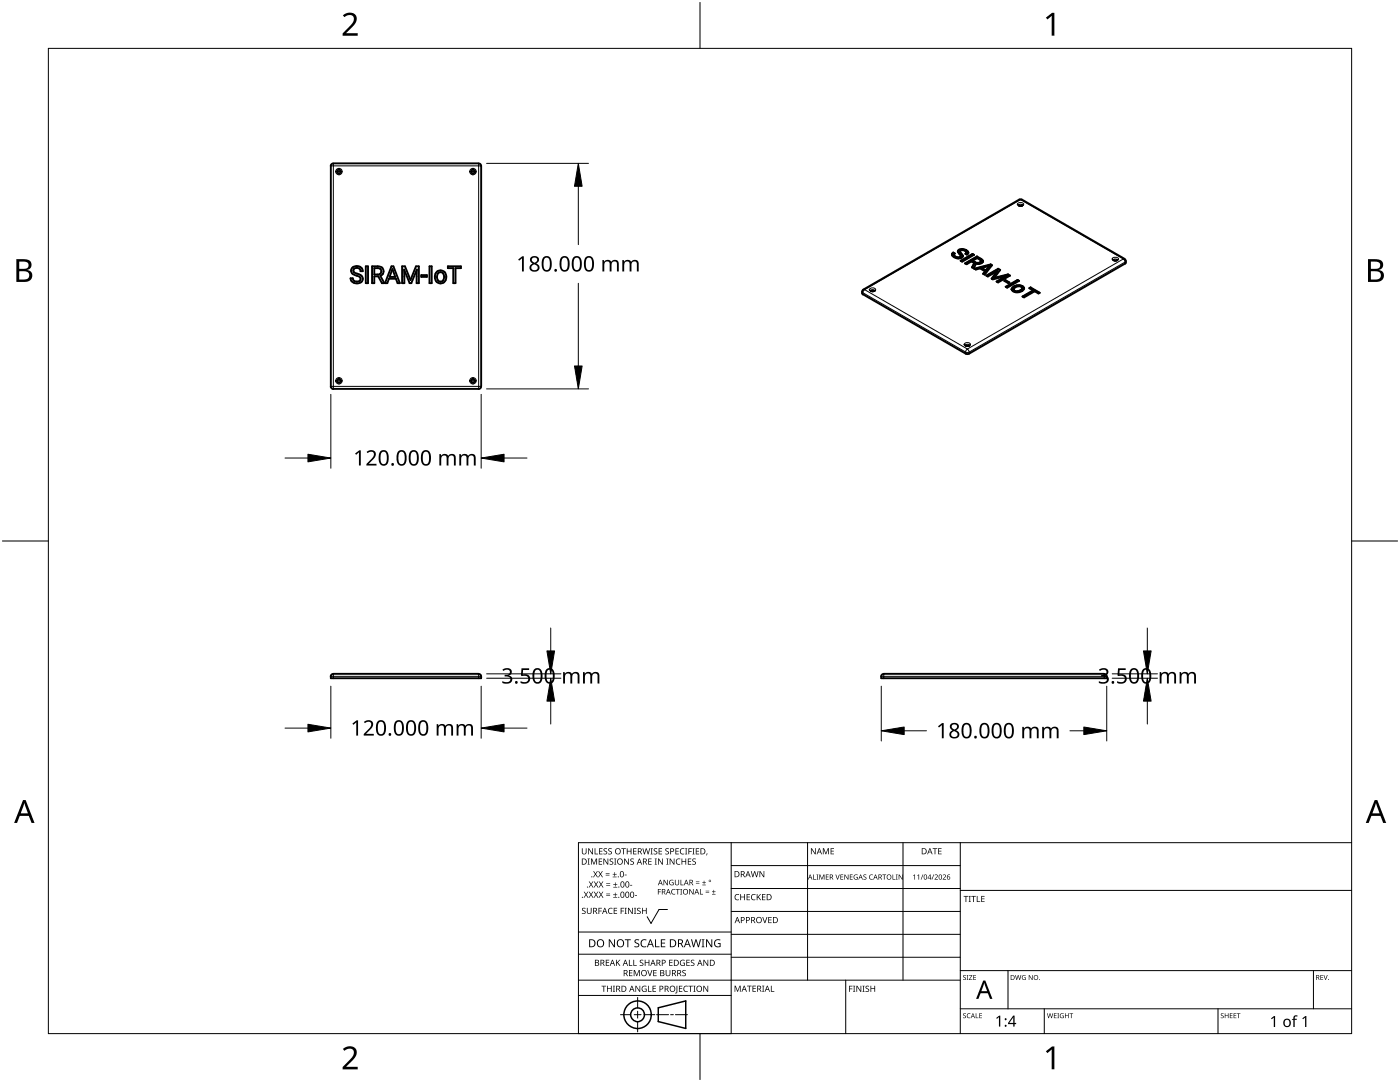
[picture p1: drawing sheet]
<svg xmlns="http://www.w3.org/2000/svg" width="279mm" height="216mm" viewBox="0 0 279 216" stroke-linecap="round" stroke-linejoin="round" font-family="sans-serif">
<g fill="none" stroke="#000" stroke-width=".38">
<path d="M66 33.1v44M66.5 32.6l-.2 .1-.3 .4M95.5 32.6l.3 .1 .2 .4M95.5 32.6h-29M96 33.1v44M70.4 53.4a1.21 1.21 0 0 1 2 .7h-.4a.7 .7 0 0 0-.8-.6 .7 .7 0 0 0-.6 .7l.4 .3a1.25 1.25 0 0 1 1.4 1.4 1.3 1.3 0 0 1-1.4 .7 1.3 1.3 0 0 1-1-1.1h.4a.81 .81 0 0 0 .7 .7 .81 .81 0 0 0 .9-.5l-.2-.4a2.78 2.78 0 0 1-1.7-1.1v-.4zM73 53.1h.4v3.4h-.4zM74.3 53.1a2.17 2.17 0 0 1 2.1 .5 .98 .98 0 0 1-.5 1.4l.8 1.5h-.5l-.7-1.4h-.8v1.4h-.4zM74.7 53.5h.7a.64 .64 0 0 1 .7 .6 .64 .64 0 0 1-.7 .7h-.7zM76.7 56.5h.1M78.1 53.1h.4l1.3 3.4h-.5l-.3-.9h-1.4l-.3 .9h-.5zM78.3 53.7l.6 1.6h-1.2z"/>
<path d="M81.7 56.5h.4l1.1-2.7v2.7h.4v-3.4h-.6l-1.1 2.8-1.1-2.8h-.6v3.4h.5l-.1-2.7 1.1 2.7M84.1 54.9h1.1v.3h-1.1zM85.7 53.1h.5v3.4h-.5zM87.2 54.2a1.27 1.27 0 0 1 1.8 .5 1.27 1.27 0 0 1-.7 1.8 1.3 1.3 0 0 1-1.4-.7 1.3 1.3 0 0 1 .3-1.6zM87.4 54.6a.77 .77 0 0 1 1-.1 .77 .77 0 0 1 .2 1 .71 .71 0 0 1-.8 .7 .71 .71 0 0 1-.6-.9zM89.4 53.1h2.6v.4h-1.1v3h-.4v-3h-1.1zM172 58.5l.2 .3M172.1 58.2v.3M172.2 58.7l20.5 11.9M172.3 57.8l-.3 .5M173.8 58h.1M173.8 58l.7 .1"/>
<path d="M174.5 58v.1M174.5 58h.1M190 50.8a1.32 1.32 0 0 0 2.1 .4M190.2 50.5l-.2 .3M190.2 50.4l.3 .2M190.2 50.4l-.2 .4M190.2 50.5l.3 .1M190.2 50.4v.1M190.4 50.8a.74 .74 0 0 0 .6 .6 .74 .74 0 0 0 .7-.3M190.4 50.8a.82 .82 0 0 0 1.3 .3M190.5 50.6l-.1 .2M191.2 50.2a1.33 1.33 0 0 1 2 .3"/>
<path d="M191.6 50.2l.5 1M191.6 50.2a.77 .77 0 0 1 1.3 .2M191.6 50.2h.1M191.7 52l2.4-1.3 .3 .1-2.4 1.4zM192.9 50.4l-.2 .2 .3 .2 .2-.3M192.9 50.4l-.2 .3M193.2 50.5a1.21 1.21 0 0 0-2-.3l.5 .9M194.1 50.7v.1M194.1 50.8l-2.3 1.3M194.1 50.8l.2 .1M194.1 52l.5 .4a.74 .74 0 0 0 1.2-.3M194.1 52l.9-.5 .8 .6"/>
<path d="M194.1 52l.5 .3a.81 .81 0 0 0 1.2-.2M194.3 53.5h.1M194.4 52.5l-.4 .9 .3 .1M194.4 52.5l-.4 .9M195 51.3a1.81 1.81 0 0 1 1.2 .9M195 51.2a1.81 1.81 0 0 1 1.2 .9v.1M195 51.2v.1M195 51.2l-2.4 1.3 .3 .2 1-.5 .5 .3M195 51.3l-2.3 1.3M195.8 52.1h.1M195.9 53.5l.8 .5M195.9 53.5l.8 .4"/>
<path d="M196.2 52.2a1.09 1.09 0 0 1-1.4 .4l-.5 .9M196.6 54.1l-.4 .6M196.7 53.9v.1M197.5 53.1l-.8 .9M197.5 53.1l-.8 .8M197.5 53.1l-1.6 .4M197.7 52.9l.2 .1M197.7 52.8l.3 .1-1.5 1.9-.3-.2 .4-.5M197.7 52.8l-3.3 .8 .3 .2 .9-.2 1 .5M197.7 52.9l-3.2 .8M197.7 52.8v.1M199 54.1l-1.1 1.5 .2 .1 2.7-.6"/>
<path d="M199 54.1l-1.1 1.5M199.2 53.7l.4 .2M199.2 53.6l-2.4 1.4 .3 .2 1.9-1.1M199.2 53.6l.4 .3-1.1 1.5M199.2 53.6v.1M199.2 53.7l-2.3 1.3M199.8 55.7l-.8 .5M199.8 55.6v.1M200.4 56l.3-.1 .8 .5-.3 .1zM200.7 56l.7 .4M200.7 56l-.2 .1M200.7 55.9v.1"/>
<path d="M200.7 57.2l2.4-1.3 .3 .1-2.4 1.4zM200.8 55.1l-1 .6M200.8 55.1l-1 .5M201.2 54.8l.4 .2-2.4 1.4-.3-.2 .9-.6M201.2 54.8l.3 .2M201.2 54.9l-2.7 .6v-.1M201.2 54.8l-2.7 .6M201.9 57.7a1.46 1.46 0 0 1 2.5-.2 1.5 1.5 0 0 1-2.5 .3M201.9 57.7h.1M201.9 57.7v.1M202.3 57.7v.1M203.1 56l.2 .1"/>
<path d="M203.1 55.9v.1M203.1 56l-2.3 1.3M203.3 41h.1M203.3 41h.7M204 57.5a1.06 1.06 0 0 1-1.7 .2M204 57.5a1.04 1.04 0 0 0-1.7 .2M204 57.5a1.01 1.01 0 0 1-1.7 .4M204 41h.1M204.1 41h-.1M204.1 41h.1M204.4 57.6a1.52 1.52 0 0 0-2.5 .2M205.7 57.5l1.7 1"/>
<path d="M205.7 57.4l1.8 1-.3 .2-.7-.5-2.1 1.2-.3-.1 2.1-1.3M205.7 57.4l-.3 .1 .8 .4M205.7 57.4v.1M205.7 57.5l-.2 .1M206.2 57.9l-2.1 1.3M222.2 51.9h.1M222.2 51.9h.7M222.9 51.9h.1M223 51.9h-.1M223 51.9h.1M224.4 51.7a.61 .61 0 0 1 .1 .9M224.4 51.7l-20.5-11.9h-.3l-31.3 18"/>
<path d="M224.5 52.6l-31.1 18h-.7M66 77.1l.3 .4 .2 .1M95.5 77.6h-29M96 77.1l-.2 .4-.3 .1M192.7 68.9h.1M192.7 68.9l.3 .1h.4M193.4 68.9v.1M193.5 68.9h-.1M66.5 134.5l-.4 .2-.1 .6h30v-.3M66.5 134.5h29M95.5 134.5h.3l.2 .5M176.4 134.5l-.5 .2v.6h45l-.1-.6-.5-.2"/>
<path d="M176.4 134.5h44"/>
<circle cx="67.6" cy="34.2" r=".38"/>
<circle cx="94.4" cy="34.2" r=".39"/>
<circle cx="67.6" cy="76" r=".38"/>
<circle cx="94.4" cy="76" r=".39"/>
</g>
<g fill="none" stroke="#000" stroke-width=".2">
<path d="M66 33.1h30M66.5 32.6v45M95.5 32.6v45M203.4 39.8l.3 .1M203.7 39.8l20.5 11.9M203.7 39.8l-31.1 18 20.5 11.8 31.1-17.9M203.9 39.8l-.2 .1M172.2 58.7v-.3l20.5 11.9v.3M172.3 57.8h.3l-.4 .6-.2-.1M173.6 57.6a.77 .77 0 0 1 1.2 .2 .72 .72 0 0 1-1.3 0zM173.7 58l.4-.2 .4 .2M190 50.7v.1"/>
<path d="M190.4 50.9v.1M190.7 51.2v.1M191.2 51.3v.1M191.4 49.8v.1M191.6 51.3v.1M191.6 50.2v.1M191.8 50.6v.1M192.1 49.7v.1M192.1 50.9v.1M192.8 49.9v.1M193.2 50.2v.1M194.6 52.3v.1"/>
<path d="M195.1 52.5v.1M195.6 52.3v.1M195.8 51.6v.1M196.2 52.1v.1M201.9 57.7v.1M202.3 57.2v.1M202.4 57.1v.1M202.5 58v.1M202.9 56.9v.1M203 58.1v.1M203.1 40.6l.3-.1a.7 .7 0 0 1 .9 .3 .72 .72 0 0 1-1.3 0zM203.3 41l.4-.2 .3 .2"/>
<path d="M203.5 56.9v.1M203.7 57.9v.1M204 57.5v.1M204.1 57.1v.1M222 51.5l.3-.1a.7 .7 0 0 1 .9 .3 .72 .72 0 0 1-1.2 0zM222.2 51.9l.4-.2 .4 .2M224.2 51.7h.2M224.2 51.7l.3 .6 .2-.2M224.5 52.6v-.3l-31.1 18M66 77.1h30M192.5 68.5a.78 .78 0 0 1 1.2 .2 .72 .72 0 0 1-1.3 0zM192.7 69l.3-.3 .4 .3"/>
<path d="M192.9 69.8h.3l.2 .5h-.7zM193.4 70.3v.3M66 135h30M66.5 134.5v.8M95.5 134.5v.8M175.9 135h45M176.4 134.5v.8M220.4 134.5v.8"/>
<circle cx="67.6" cy="34.2" r=".65"/>
<circle cx="94.4" cy="34.2" r=".65"/>
<circle cx="67.6" cy="76" r=".65"/>
<circle cx="94.4" cy="76" r=".65"/>
</g>
<path d="M9.7 9.7h260v196.5h-260z" fill="none" stroke="#000" stroke-width=".2"/>
<path d="M139.7 .5v9.2M.5 108h9.2M269.7 108h9.2M139.7 206.2v9.2" fill="none" stroke="#000" stroke-width=".2"/>
<g fill="#000">
<path d="M68.4 3.1a1.64 1.64 0 0 1 2.8 .4 2.52 2.52 0 0 1-1.2 2.2l-.9 .9h2.3v.5h-3v-.4l1.2-1.2a1.95 1.95 0 0 0 .9-2.2 1.23 1.23 0 0 0-1.8 .1zM208.7 3.5l1.3-.9h.4v4.5h-.5v-4l-.9 .8zM68.4 209.3a1.64 1.64 0 0 1 2.8 .4 2.52 2.52 0 0 1-1.2 2.2l-.9 1h2.3v.5h-3v-.5l1.2-1.2a1.95 1.95 0 0 0 .9-2.1 1.23 1.23 0 0 0-1.8 .1zM208.7 209.8l1.3-1h.4v4.6h-.5v-4l-.9 .7z"/>
<path d="M3.3 51.7h1.3a1.28 1.28 0 0 1 1.7 1.3 1.04 1.04 0 0 1-.9 .9 1.23 1.23 0 0 1 1 1.5 1.23 1.23 0 0 1-1.5 .9h-1.6zM3.8 54.1v1.7h1a.86 .86 0 0 0 1-.9 .86 .86 0 0 0-1.1-.8zM3.8 52.2v1.4h.9a.78 .78 0 0 0 1-.7 .78 .78 0 0 0-1.1-.7z"/>
<path d="M273 51.7h1.3a1.28 1.28 0 0 1 1.7 1.3 1.04 1.04 0 0 1-.8 .9 1.23 1.23 0 0 1 1 1.5 1.23 1.23 0 0 1-1.6 .9h-1.6zM273.6 54.1v1.7h.9a.86 .86 0 0 0 1.1-.9 .86 .86 0 0 0-1.1-.8zM273.6 52.2v1.4h.8a.78 .78 0 0 0 1-.7 .78 .78 0 0 0-1.1-.7z"/>
<path d="M4.6 159.6h.5l1.8 4.6h-.6l-.6-1.4h-1.8l-.5 1.4h-.6zM4.8 160.2l-.7 2.1h1.5z"/>
<path d="M274.3 159.6h.6l1.7 4.6h-.6l-.5-1.4h-1.8l-.6 1.4h-.5zM274.6 160.2l-.7 2.1h1.4z"/>
</g>
<g fill="none" stroke="#000" stroke-width=".2">
<path d="M145.9 168.1v38.1h-30.5v-38.1h154.3M145.9 172.7h45.7M145.9 177.3h45.7M161.2 168.1v27.5M180.2 168.1v27.5M191.6 168.1v38.1M191.6 177.7h78.1M115.4 198.6h30.5M115.4 195.6h76.2M115.4 190.4h30.5M115.4 186h30.5M127.3 199v2.1"/>
<path d="M133.2 181.5h-1.7l-1.6 2.8-.7-1.4M145.9 181.9h45.7M145.9 186.4h45.7M145.9 191h45.7M168.8 195.6v10.6M191.6 193.7h78.1M201.2 193.7v7.6M262.1 193.7v7.6M123.8 202.5h2.1M126.6 202.5h1.3M127.3 201.8v1.4M127.3 203.8v2.1"/>
<path d="M128.6 202.5h2.1M131 202.5h2.4M133.8 202.5h.6M134.8 202.5h2.4M191.6 201.3h78.1M208.4 201.3v4.9M243.1 201.3v4.9"/>
</g>
<g fill="#000">
<path d="M116.1 169.3h.2v.8a.32 .32 0 0 0 .3 .3 .32 .32 0 0 0 .3-.3v-.8h.2v.8a.47 .47 0 0 1-.5 .4 .47 .47 0 0 1-.5-.5zM116.5 177.9h.2l.3 .5 .3-.5h.1l-.4 .6 .4 .6h-.1l-.3-.5-.4 .5h-.1l.4-.6zM117.3 171.3h.4l-.1 .1v1l.1 .1h-.4l.1-.1v-1zM117.4 169.3h.2l.6 1v-1h.1v1.2h-.1l-.7-1v1h-.1zM117.5 177.9h.2l.3 .5 .3-.5h.1l-.4 .6 .4 .6h-.1l-.4-.5-.3 .5h-.1l.4-.6zM117.5 175.9h.2l.3 .5 .3-.5h.1l-.4 .6 .5 .6h-.2l-.3-.5-.4 .5h-.1l.4-.6zM117.9 171.3h.3l.3 1 .4-1h.3v1.2h-.2v-1l-.4 1h-.1l-.4-1v1h-.2zM118.7 169.3h.1v1h.6v.2h-.7zM118.4 173.8h.1l.3 .5 .3-.5h.2l-.4 .6 .4 .7h-.1l-.4-.6-.3 .6h-.1l.4-.7zM118.5 177.9h.2l.2 .5 .3-.5h.2l-.4 .6 .4 .6h-.1l-.4-.5-.3 .5h-.1l.4-.6zM118.5 175.9h.2l.3 .5 .3-.5h.1l-.4 .6 .4 .6h-.1l-.3-.5-.4 .5h-.1l.4-.6zM119.5 171.3h.7v.1h-.6v.4h.5v.2h-.5v.4h.6v.1h-.7z"/>
<path d="M119.6 169.3h.6v.1h-.5v.4h.5v.1h-.5v.4h.5v.2h-.6zM119.4 173.8h.1l.3 .5 .3-.5h.2l-.4 .6 .4 .7h-.1l-.4-.6-.3 .6h-.2l.5-.7zM119.5 177.9h.1l.3 .5 .3-.5h.2l-.4 .6 .4 .6h-.1l-.4-.5-.3 .5h-.1l.4-.6zM119.5 175.9h.2l.3 .5 .3-.5h.1l-.4 .6 .4 .6h-.1l-.4-.5-.3 .5h-.1l.4-.6zM120.9 174.6h.8v.1h-.8zM120.9 174.2h.8v.1h-.8zM121 178.7h.8v.1h-.8zM121 178.3h.8v.1h-.8zM121 176.6h.8v.1h-.8zM121 176.3h.8v.1h-.8zM120.5 169.4l.4-.1h.3l-.1 .1a.25 .25 0 0 0-.4-.1 .25 .25 0 0 0 0 .4l.4 .3 .1 .2-.3 .3-.5-.1v-.1h.2a.27 .27 0 0 0 .4-.1 .27 .27 0 0 0-.3-.3l-.2-.2zM120.4 171.3h.2l.7 1-.1-1h.2v1.2h-.2l-.6-1v1h-.2z"/>
<path d="M121.4 169.4l.5-.1h.2v.1a.25 .25 0 0 0-.4-.1 .25 .25 0 0 0 0 .4l.4 .3v.2l-.2 .3-.5-.1v-.1h.1a.27 .27 0 0 0 .5-.1 .27 .27 0 0 0-.4-.3l-.2-.2zM122.3 174.9h.8v.2h-.8zM122.4 179h.8v.1h-.8zM122.4 177h.8v.1h-.8zM121.7 171.4l.4-.1 .3 .1-.1 .1a.25 .25 0 0 0-.4-.1 .25 .25 0 0 0 0 .4 .42 .42 0 0 1 .5 .5 .42 .42 0 0 1-.7 .2l-.1-.2 .2 .1a.27 .27 0 0 0 .5-.2 .27 .27 0 0 0-.4-.3l-.2-.2zM122.6 174h.1v.4h.4v.1h-.4v.4h-.1v-.4h-.3v-.1h.3zM122.7 178.1h.1v.4h.4v.1h-.4v.3h-.1v-.3h-.3v-.1h.3zM122.7 176.1h.2v.3h.3v.2h-.3v.3h-.2v-.3h-.3v-.2h.3zM122.6 171.3h.4l-.1 .1v1l.1 .1h-.4l.1-.1v-1zM124 169.3h.9v.1h-.4v1.1h-.1v-1.1h-.4zM124.7 174.5h.4v.2h-.4zM124.6 171.3h.1l.7 1v-1h.1v1.2h-.2l-.6-1v1h-.1z"/>
<path d="M125.7 176.6h.5v.1h-.5zM125.1 169.3h.1v.5h.7v-.5h.1v1.2h-.1v-.6h-.7v.6h-.1zM125.8 171.4l.5-.1 .2 .1v.1a.25 .25 0 0 0-.4-.1 .25 .25 0 0 0 0 .4 .42 .42 0 0 1 .4 .5 .42 .42 0 0 1-.7 .2v-.2l.1 .1a.27 .27 0 0 0 .5-.2 .27 .27 0 0 0-.4-.3l-.2-.2zM126.7 178.6h.4v.2h-.4zM126.4 169.3h.6v.1h-.5v.4h.5v.1h-.5v.4h.5v.2h-.6zM128.2 169.3h.2l.2 1 .3-1h.2l.2 1 .3-1h.1l-.3 1.2h-.1l-.3-1.1-.3 1.1h-.2zM129.4 171.3h.7v.1h-.6v.4h.5v.2h-.5v.4h.6v.1h-.7zM129.8 169.3h.5l-.2 .1v1l.2 .1h-.5l.2-.1v-1zM130.7 171.3h.4l-.1 .1v1l.1 .1h-.4l.1-.1v-1zM130.5 169.4l.4-.1h.3l-.1 .1a.25 .25 0 0 0-.4-.1 .25 .25 0 0 0 0 .4l.4 .3 .1 .2-.2 .3-.6-.1v-.1h.2a.27 .27 0 0 0 .4-.1 .27 .27 0 0 0-.3-.3l-.2-.2zM131.3 177.4h.6v.1h-.5v.4h.5v.1h-.5v.5h-.1zM131.4 169.3h.7v.1h-.5v.4h.5v.1h-.5v.4h.5v.2h-.7z"/>
<path d="M131.3 171.3h.2l.7 1v-1h.1v1.2h-.2l-.6-1v1h-.2zM132.4 175.6h.2l.6 .9v-.9h.1v1h-.2l-.6-.9v.9h-.1zM133 171.3h.4l-.1 .1v1l.1 .1h-.4l.1-.1v-1zM132.8 169.4l.4-.1h.3l-.1 .1a.25 .25 0 0 0-.3-.1 .25 .25 0 0 0 0 .4l.4 .3v.2l-.2 .3-.5-.1v-.1h.1a.27 .27 0 0 0 .5-.1 .27 .27 0 0 0-.4-.3l-.2-.2zM133.7 175.7l.5-.2 .2 .1v.1a.45 .45 0 0 0-.7 .4 .45 .45 0 0 0 .6 .4v-.3h-.2v-.1h.3v.5a.6 .6 0 0 1-.8-.1 .6 .6 0 0 1 .1-.8zM134.1 177.5l.4-.1h.3l-.1 .2a.44 .44 0 0 0-.6 .4 .44 .44 0 0 0 .6 .3 .52 .52 0 0 1-.7 0 .52 .52 0 0 1 .1-.8zM133.6 171.3h.2l.7 1v-1h.1v1.2h-.2l-.6-1v1h-.2zM134.9 177.4h.8v.1h-.4v1h-.1v-1h-.3zM135 171.5l.5-.2 .3 .1-.1 .1a.49 .49 0 0 0-.7 .4 .49 .49 0 0 0 .7 .5 .52 .52 0 0 1-.6 0 .52 .52 0 0 1-.2-.6zM134.8 169.3h.7v.1h-.6v.4h.5v.1h-.5v.4h.6v.2h-.7zM134.7 175.6h.1v.7a.28 .28 0 0 0 .3 .2 .28 .28 0 0 0 .3-.2v-.7h.1v.7a.42 .42 0 0 1-.4 .4 .42 .42 0 0 1-.4-.4zM135.8 175.6h.2v.9h.4v.1h-.6z"/>
<path d="M135.8 177.4h.3l-.1 .1v.9l.1 .1h-.3l.1-.1v-.9zM135.8 169.4l.4-.1h.4l-.1 .1h-.2a.49 .49 0 0 0-.4 .6 .49 .49 0 0 0 .7 .3 .52 .52 0 0 1-.7 .1 .52 .52 0 0 1-.2-.6zM136 171.3h.2v.5h.6v-.5h.1v1.2h-.1v-.5h-.6v.5h-.2zM136.7 169.3h.5l-.2 .1v1l.2 .1h-.5l.2-.1v-1zM137.4 169.3h.7v.1h-.6v.4h.5v.2h-.5v.5h-.1zM137.3 171.3h.7v.1h-.6v.4h.5v.2h-.5v.4h.6v.1h-.7zM137.6 177.4h.1l.6 .9v-.9h.1v1.1h-.1l-.6-.9v.9h-.1zM138.2 169.3h.4l-.1 .1v1l.1 .1h-.4l.1-.1v-1zM138.9 176.2h.7v.1h-.7zM138.9 175.9h.7v.1h-.7zM138.2 171.4l.4-.1 .3 .1-.1 .1a.25 .25 0 0 0-.4-.1 .25 .25 0 0 0 0 .4 .42 .42 0 0 1 .5 .5 .42 .42 0 0 1-.7 .2l-.1-.2 .2 .1a.27 .27 0 0 0 .5-.2 .27 .27 0 0 0-.4-.3l-.2-.2zM138.9 169.3h.6v.1h-.5v.4h.5v.1h-.5v.4h.5v.2h-.6z"/>
<path d="M139.7 177.4h.1v1h.5v.1h-.6zM140.1 176.5h.8v.1h-.8zM140.5 175.7h.1v.3h.3v.2h-.3v.3h-.1v-.3h-.4v-.2h.4zM140.8 178h.7v.2h-.7zM140.8 177.7h.7v.1h-.7zM141 170.3h.2l-.3 .4zM142.1 178.4h.7v.1h-.7zM142.4 177.6h.1v.3h.3v.1h-.3v.3h-.1v-.3h-.3v-.1h.3zM146.8 178.6l.4-.2 .3 .1v.1a.49 .49 0 0 0-.7 .4 .49 .49 0 0 0 .7 .5 .52 .52 0 0 1-.7 0 .52 .52 0 0 1-.2-.6zM147.7 178.4h.2v.5h.6v-.5h.2v1.2h-.2v-.5h-.6v.5h-.2zM149 178.4h.7v.1h-.5v.4h.4v.2h-.4v.4h.5v.1h-.7zM150 178.6l.5-.2 .3 .1-.1 .1a.49 .49 0 0 0-.7 .4 .49 .49 0 0 0 .8 .5 .52 .52 0 0 1-.7 0 .52 .52 0 0 1-.2-.6z"/>
<path d="M149.8 173.8h.2l.3 1.1 .2-1.1h.2l.3 1.1 .2-1.1h.2l-.3 1.2h-.2l-.3-1-.3 1h-.1zM151 178.4h.2v.6l.5-.6h.2l-.5 .5 .5 .7h-.2l-.4-.6-.1 .6h-.2zM151.6 173.8h.1l.7 1v-1h.1v1.2h-.1l-.7-1v1h-.1zM152.1 178.4h.7v.1h-.6v.4h.5v.2h-.5v.4h.6v.1h-.7zM162.3 174.5h.1v.9h.5v.1h-.6zM161.8 169.3h.2l.7 1v-1h.1v1.2h-.2l-.6-1v1h-.2zM162.9 174.5h.4l-.1 .1v.8l.1 .1h-.4l.2-.1v-.8zM163.5 174.5h.2l.3 .8 .3-.8h.2v1h-.1v-.9l-.4 .9-.4-.9v.9h-.1zM164.2 169.3h.2l.4 .9 .4-.9h.2v1.2h-.1v-1.1l-.4 1.1h-.1l-.4-1.1v1.1h-.2zM164.8 174.5h.6v.1h-.5v.3h.5v.1h-.5v.4h.5v.1h-.6zM165.8 169.3h.6v.1h-.5v.4h.5v.1h-.5v.4h.5v.2h-.6zM166.7 174.5h.2l.3 .9 .2-.9h.2l-.4 1h-.1z"/>
<path d="M167.7 174.5h.6v.1h-.5v.3h.5v.1h-.5v.4h.5v.1h-.6zM168.5 174.5h.2l.5 .8v-.8h.1v1h-.1l-.6-.8v.8h-.1zM169.6 174.5h.6v.1h-.5v.3h.4v.1h-.4v.4h.5v.1h-.6zM170.5 174.6l.5-.1h.2l-.1 .2a.42 .42 0 0 0-.6 .3 .42 .42 0 0 0 .6 .4v-.3h-.3v-.1h.4v.5a.56 .56 0 0 1-.7-.1 .56 .56 0 0 1 0-.8zM172.3 174.6l.4-.1h.2v.1a.24 .24 0 0 0-.4 0 .24 .24 0 0 0-.1 .3 .24 .24 0 0 0 .3 .1 .32 .32 0 0 1 .1 .5 .32 .32 0 0 1-.5-.1h.1a.26 .26 0 0 0 .3 0 .26 .26 0 0 0 .1-.3 .26 .26 0 0 0-.4-.1zM173.6 174.6l.3-.1h.3v.2a.41 .41 0 0 0-.6 .3 .41 .41 0 0 0 .6 .4 .48 .48 0 0 1-.7-.1 .48 .48 0 0 1 .1-.7zM176.1 174.5h.7v.1h-.3v.9h-.1v-.9h-.3zM178.1 174.5h.1v.9h.5v.1h-.6zM178.8 174.5h.4l-.2 .1v.8l.2 .1h-.4l.1-.1v-.8zM179.4 174.5h.1l.5 .8v-.8h.2v1h-.2l-.5-.8v.8h-.1zM182.2 174.7l.4-.2v1h-.1v-.9l-.2 .2zM183 174.7l.4-.2v1h-.1v-.9l-.2 .2z"/>
<path d="M184.1 174.5h.2l-.4 1h-.1zM186.3 174.5h.1l-.4 1h-.1zM186.1 169.3h.9v.1h-.3v1.1h-.2v-1.1h-.4zM186.5 174.6a.37 .37 0 0 1 .6 0 .37 .37 0 0 1-.2 .6l-.2 .2h.5v.1h-.7l.3-.4a.27 .27 0 0 0 .2-.3 .27 .27 0 0 0-.3-.2zM187.2 169.3h.7v.1h-.5v.4h.5v.1h-.5v.4h.5v.2h-.7zM188.2 174.6a.37 .37 0 0 1 .5 0 .37 .37 0 0 1-.2 .6l-.2 .2h.5v.1h-.7l.3-.4a.27 .27 0 0 0 .3-.3 .27 .27 0 0 0-.4-.2zM192.3 178.8h.9v.1h-.3v1.1h-.2v-1.1h-.4zM193.3 178.8h.5l-.2 .1v1l.2 .1h-.5l.2-.1v-1zM193.8 178.8h1v.1h-.4v1.1h-.2v-1.1h-.4zM194.9 178.8h.2v1.1h.5v.1h-.7zM195.8 178.8h.7v.1h-.5v.4h.5v.1h-.5v.5h.5v.1h-.7zM116.2 181.3l.4-.2 .3 .1-.1 .1a.25 .25 0 0 0-.4-.1 .25 .25 0 0 0 0 .4l.4 .2 .1 .3-.3 .3-.5-.1v-.1h.2a.27 .27 0 0 0 .4-.1 .27 .27 0 0 0-.3-.3l-.2-.2z"/>
<path d="M117.1 181.1h.2v.8a.32 .32 0 0 0 .3 .3 .32 .32 0 0 0 .3-.3v-.8h.2v.8a.47 .47 0 0 1-.5 .5 .47 .47 0 0 1-.5-.5zM119.4 181.1h.7v.2h-.5v.4h.5v.1h-.5v.6h-.2zM120 196.7h1v.1h-.4v1.1h-.2v-1.1h-.4zM120.9 191.5h.7v.1h-.5v.4h.4v.2h-.4v.4h.5v.1h-.7zM121.5 181.3l.4-.2 .4 .1-.1 .1a.49 .49 0 0 0-.7 .5 .49 .49 0 0 0 .7 .4 .52 .52 0 0 1-.6 .1 .52 .52 0 0 1-.3-.6zM121.1 196.7h.2v.5h.6v-.5h.2v1.2h-.2v-.6h-.6v.6h-.2zM121.5 187.4h.2l.9 1.3v-1.3h.1v1.6h-.2l-.8-1.3v1.3h-.2zM122.3 196.7h.4l-.1 .1v1l.1 .1h-.4l.2-.1v-1zM122.5 181.1h.7v.2h-.6v.4h.5v.1h-.5v.4h.6v.2h-.7zM122.9 191.5h.2v.6l.5-.6h.2l-.5 .5 .5 .7h-.2l-.4-.6-.1 .6h-.2zM123.9 181.1h.6v.2h-.5v.4h.5v.1h-.5v.6h-.1zM124.7 181.1h.4l-.2 .2v.9l.2 .2h-.4l.1-.2v-.9z"/>
<path d="M124.7 187.4h1.2v.2h-.5v1.4h-.2v-1.4h-.5zM125.5 191.5h.2v1.1h.5v.1h-.7zM125.5 193.6h.7v.1h-.5v.4h.5v.1h-.5v.4h.5v.2h-.7zM125.3 181.1h.2l.7 1.1-.1-1.1h.2v1.3h-.2l-.6-1v1h-.2zM126.4 191.5h.2v1.1h.5v.1h-.7zM126.5 181.1h.5l-.2 .2v.9l.2 .2h-.5l.2-.2v-.9zM126.5 193.6h.2l.4 1 .4-1h.2v1.2h-.2v-1.1l-.4 1.1h-.1l-.4-1.1v1.1h-.1zM126.7 187.6l.3-.2 .6 .1-.2 .1a.33 .33 0 0 0-.6 .2 .33 .33 0 0 0 .4 .4 .47 .47 0 0 1 .4 .6 .47 .47 0 0 1-.7 .2h-.3v-.2h.2a.35 .35 0 0 0 .6-.2 .35 .35 0 0 0-.5-.4l-.3-.2zM126.8 196.7h.2l.6 1v-1h.2v1.2h-.2l-.7-1 .1 1h-.2zM127.2 181.3l.4-.2 .3 .1-.1 .1a.25 .25 0 0 0-.4-.1 .25 .25 0 0 0 0 .4l.4 .2 .1 .3-.3 .3-.5-.1v-.1h.2a.27 .27 0 0 0 .4-.1 .27 .27 0 0 0-.3-.3l-.2-.2zM127.7 191.6l.5-.1 .2 .1v.1a.25 .25 0 0 0-.4-.1 .25 .25 0 0 0 0 .4l.4 .2v.3l-.2 .2h-.5v-.2l.1 .1a.27 .27 0 0 0 .5-.2 .27 .27 0 0 0-.4-.3l-.2-.2zM128 187.6l.6-.2 .4 .1v.2a.64 .64 0 0 0-1 .5 .64 .64 0 0 0 1 .6v.2a.83 .83 0 0 1-1.1-.3 .83 .83 0 0 1 .1-1.1z"/>
<path d="M128.2 196.8l.6-.1 .2 .1v.1a.5 .5 0 0 0-.8 .4 .5 .5 0 0 0 .7 .5v-.4h-.3v-.1h.4v.6a.66 .66 0 0 1-.8-.2 .66 .66 0 0 1 0-.9zM128.1 181.1h.2v.6h.6v-.6h.2v1.3h-.2v-.6h-.6v.6h-.2zM129.2 193.6h.1l.4 1 .3-1h.2l-.4 1.2h-.2zM129.3 196.7h.2v1.1h.5v.1h-.7zM128.7 191.5h.1v.5h.6v-.5h.2v1.2h-.2v-.5h-.6v.5h-.1zM130.7 187.4h.2v1.4h.7v.2h-.9zM130.2 196.7h.7v.1h-.5v.4h.5v.1h-.5v.5h.5v.1h-.7zM130.4 193.6h.6v.1h-.5v.4h.5v.1h-.5v.4h.5v.2h-.6zM131.9 187.4h.9v.2h-.7v.5h.6v.2h-.6v.5h.7v.2h-.9zM132.8 193.6h.2v.7a.32 .32 0 0 0 .3 .4 .32 .32 0 0 0 .3-.4v-.7h.2v.7a.47 .47 0 0 1-.5 .5 .47 .47 0 0 1-.5-.5zM133.5 191.5h.7v.1h-.5v.4h.5v.2h-.5v.4h.5v.1h-.7zM135 196.7h.2v1.3l-.1 .2h-.3l-.1-.1 .3-.2z"/>
<path d="M135.5 196.7h.7v.1h-.5v.4h.4v.1h-.4v.5h.5v.1h-.7zM135.8 191.7l.5-.2 .4 .1-.1 .1a.5 .5 0 0 0-.8 .4 .5 .5 0 0 0 .7 .5v-.4h-.2v-.1h.4v.6a.66 .66 0 0 1-.9-.1 .66 .66 0 0 1 0-.9zM136.2 193.7l.4-.2 .3 .1-.1 .1a.25 .25 0 0 0-.4-.1 .25 .25 0 0 0 0 .4 .42 .42 0 0 1 .5 .6 .42 .42 0 0 1-.7 .2l-.1-.2h.2a.27 .27 0 0 0 .5-.1 .27 .27 0 0 0-.4-.3l-.2-.2zM136.5 196.8l.5-.1 .3 .1-.1 .1a.49 .49 0 0 0-.7 .4 .49 .49 0 0 0 .8 .4 .52 .52 0 0 1-.7 .1 .52 .52 0 0 1-.2-.6zM137 191.5h.7v.1h-.6v.4h.5v.2h-.5v.4h.6v.1h-.7zM137.4 196.7h.9v.1h-.4v1.1h-.1v-1.1h-.4zM137.9 191.6l.4-.1 .3 .1-.1 .1a.25 .25 0 0 0-.4-.1 .25 .25 0 0 0 0 .4l.4 .2 .1 .3-.2 .2h-.6v-.2l.2 .1a.27 .27 0 0 0 .5-.2 .27 .27 0 0 0-.4-.3l-.2-.2zM138.4 196.7h.4l-.1 .1v1l.1 .1h-.4l.1-.1v-1zM137.9 187.4h.2l.3 1.4 .4-1.4h.2l.4 1.4 .3-1.4h.2l-.4 1.6h-.2l-.4-1.3-.4 1.3h-.2zM140 187.4h.6l-.2 .2v1.3l.2 .1h-.6l.2-.1v-1.3zM140.4 196.7h.1l.7 1v-1h.1v1.2h-.1l-.7-1v1h-.1zM140.4 191.5h.2l.6 1v-1h.1v1.2h-.1l-.7-1v1h-.1z"/>
<path d="M140.9 187.4h.2l.9 1.3v-1.3h.2v1.6h-.3l-.8-1.3v1.3h-.2zM142.7 187.6l.7-.2 .4 .1-.1 .2a.65 .65 0 0 0-1 .5 .65 .65 0 0 0 .9 .6v-.4h-.3v-.2h.5v.7a.86 .86 0 0 1-1.1-.1 .86 .86 0 0 1 0-1.2zM146.6 196.7h.2l.4 1 .4-1h.2v1.2h-.1v-1.1l-.4 1.1h-.2l-.4-1.1v1.1h-.1zM149.1 196.7h.9v.1h-.4v1.1h-.1v-1.1h-.4zM150.2 196.7h.7v.1h-.6v.4h.5v.1h-.5v.5h.6v.1h-.7zM152.1 183h.2l.3 1 .4-1h.2l-.5 1.2h-.1zM152.1 196.7h.4l-.1 .1v1l.1 .1h-.4l.1-.1v-1zM153.8 196.7h.2v1.1h.5v.1h-.7zM153.3 183h.7v.1h-.5v.4h.5v.1h-.5v.5h.5v.1h-.7zM169.5 196.7h.6v.1h-.5v.5h.5v.1h-.5v.5h-.1zM170.2 196.7h.5l-.2 .1v1l.2 .1h-.5l.2-.1v-1zM170.9 196.7h.2l.6 1v-1h.2v1.2h-.2l-.6-1v1h-.2z"/>
<path d="M172.1 196.7h.5l-.2 .1v1l.2 .1h-.5l.2-.1v-1zM172.8 196.8l.4-.1h.2v.2a.25 .25 0 0 0-.4-.1 .25 .25 0 0 0 0 .4l.4 .2 .1 .3-.3 .2h-.5v-.2l.2 .1a.27 .27 0 0 0 .4-.2 .27 .27 0 0 0-.3-.3l-.3-.2zM173.7 196.7h.2v.5h.6v-.5h.2v1.2h-.2v-.6h-.6v.6h-.2zM192.2 194.7l.4-.1h.2l-.1 .1a.24 .24 0 0 0-.3 0 .24 .24 0 0 0-.1 .3 .24 .24 0 0 0 .4 .1l.1 .1-.1 .3h-.4l-.1-.1a.24 .24 0 0 0 .3 .1 .24 .24 0 0 0 .1-.3l-.4-.3zM192.9 194.6h.4l-.1 .1v.7l.1 .1h-.4l.1-.1v-.7zM193.4 194.6h.6l-.5 .8h.6v.1h-.7l.5-.8h-.5zM194.2 194.6h.6v.1h-.4v.3h.4v.1h-.4v.3h.4v.1h-.6zM202.6 194.6h.1l.2 .8 .2-.8h.2l.2 .8 .2-.8h.1l-.2 .9h-.2l-.2-.8-.2 .8h-.2zM204.1 194.7l.3-.1h.3l-.1 .1a.4 .4 0 0 0-.6 .4 .4 .4 0 0 0 .6 .3v-.3l-.2-.1h.3v.5a.53 .53 0 0 1-.7-.1 .53 .53 0 0 1 .1-.7zM205.3 194.6h.2l.5 .8v-.8h.1v.9h-.2l-.5-.8v.8h-.1zM263.5 194.6h.6v.1h-.5v.3h.4v.1h-.4v.3h.5v.1h-.6zM264.1 194.6h.2l.2 .8 .3-.8h.2l-.4 .9h-.1z"/>
<path d="M192.2 202.3l.4-.1h.2l-.1 .1a.24 .24 0 0 0-.3 0 .24 .24 0 0 0-.1 .3 .24 .24 0 0 0 .4 .1l.1 .2-.1 .2-.4 .1-.1-.2a.24 .24 0 0 0 .3 .1 .24 .24 0 0 0 .1-.3l-.4-.2zM193.1 202.3l.6-.1-.3 .1a.4 .4 0 0 0-.3 .5 .4 .4 0 0 0 .5 .2 .46 .46 0 0 1-.6 0 .46 .46 0 0 1 .1-.7zM194.7 202.2h.1v.8h.5v.2h-.6zM195.4 202.2h.6v.1h-.4v.3h.4v.1h-.4v.4h.4v.1h-.6zM198.8 203.1l.6-.4h.2v2.1h-.2v-1.9l-.5 .4zM209 202.2h.1l.2 .8 .2-.8h.1l.3 .8 .2-.8h.1l-.3 1h-.1l-.2-.9-.3 .9h-.1zM210.3 202.2h.6v.1h-.4v.3h.3v.1h-.3v.4h.4v.1h-.6zM211 202.2h.4l-.2 .1v.8l.2 .1h-.4l.1-.1v-.8zM211.6 202.3l.7-.1-.1 .1a.4 .4 0 0 0-.6 .4 .4 .4 0 0 0 .6 .3v-.2l-.2-.2h.3v.5a.53 .53 0 0 1-.7-.1 .53 .53 0 0 1 0-.7zM212.5 202.2h.2v.4h.5v-.4h.1v1h-.1v-.5h-.5v.5h-.2zM213.4 202.2h.8v.1h-.3v.9h-.2v-.9h-.3zM243.7 202.3l.3-.1h.2v.1a.24 .24 0 0 0-.3 0 .24 .24 0 0 0-.1 .3 .24 .24 0 0 0 .3 .1l.1 .2-.1 .2-.4 .1-.1-.2a.24 .24 0 0 0 .4 .1 .24 .24 0 0 0 0-.3l-.3-.2z"/>
<path d="M244.4 202.2h.2v.4h.5v-.4h.1v1h-.1v-.5h-.5v.5h-.2zM245.4 202.2h.6v.1h-.4v.3h.4v.1h-.4v.4h.4v.1h-.6zM246.2 202.2h.5v.1h-.4v.3h.4v.1h-.4v.4h.4v.1h-.5zM246.8 202.2h.8v.1h-.3v.9h-.2v-.9h-.3zM253.7 203.2l.6-.5h.2v2.2h-.3v-1.9l-.4 .4zM258.2 202.7l.3-.1h.5l-.1 .3-.4-.1-.1 .2v.3h.4v.2h-.4v1.4h-.3v-1.4h-.3l.3-.2zM259.9 203.2l.6-.5h.2v2.2h-.2v-1.9l-.5 .4z"/>
<path d="M116.1 171.3h.4a.61 .61 0 0 1 .6 .6 .61 .61 0 0 1-.6 .6h-.4zM116.3 171.4v1h.1a.48 .48 0 0 0 .5-.5 .48 .48 0 0 0-.4-.5z"/>
<path d="M122.7 169.9a.61 .61 0 0 1 1.2 0 .61 .61 0 0 1-1.2 0zM123 169.5a.47 .47 0 0 0-.1 .7 .47 .47 0 0 0 .8 0v-.1a.45 .45 0 0 0-.1-.6 .45 .45 0 0 0-.6 0z"/>
<path d="M123.1 171.9a.61 .61 0 0 1 1.2 0 .61 .61 0 0 1-1.2 0zM123.5 171.5l-.2 .4a.45 .45 0 0 0 .7 .4 .45 .45 0 0 0 0-.8l-.2-.1z"/>
<path d="M123.9 173.9a.51 .51 0 0 1 .6 .1 .51 .51 0 0 1 0 .7 .44 .44 0 0 1-.6 .3 .44 .44 0 0 1-.2-.6zM123.9 174v.1a.48 .48 0 0 0 .3 .8 .53 .53 0 0 0 .2-.5 .53 .53 0 0 0-.4-.4z"/>
<path d="M124 178a.44 .44 0 0 1 .5 0 .44 .44 0 0 1 .1 .5 .46 .46 0 0 1-.4 .7 .46 .46 0 0 1-.4-.7zM124.1 178.1l-.1 .2a.45 .45 0 0 0 .3 .7 .53 .53 0 0 0 .2-.5 .53 .53 0 0 0-.4-.4z"/>
<path d="M124 176a.44 .44 0 0 1 .5 0 .44 .44 0 0 1 .1 .5 .46 .46 0 0 1-.4 .6 .46 .46 0 0 1-.4-.7zM124.1 176.1l-.1 .4a.31 .31 0 0 0 .2 .5 .31 .31 0 0 0 .3-.5l-.1-.4z"/>
<path d="M124.9 178a.5 .5 0 0 1 .7 .1 .5 .5 0 0 1 0 .6 .44 .44 0 0 1-.6 .4 .44 .44 0 0 1-.2-.6zM125 178.1a.48 .48 0 0 0-.1 .6 .48 .48 0 0 0 .4 .3l.1-.8-.2-.2z"/>
<path d="M124.9 176a.44 .44 0 0 1 .6 0 .44 .44 0 0 1 .1 .5 .46 .46 0 0 1-.5 .6 .46 .46 0 0 1-.3-.7zM125 176.1l-.1 .4a.31 .31 0 0 0 .3 .5 .31 .31 0 0 0 .2-.5v-.4z"/>
<path d="M125.9 178a.5 .5 0 0 1 .6 .1 .5 .5 0 0 1 0 .6 .44 .44 0 0 1-.5 .4 .44 .44 0 0 1-.2-.6zM126 178.1l-.1 .1a.48 .48 0 0 0 .4 .8 .53 .53 0 0 0 .2-.5 .53 .53 0 0 0-.5-.4z"/>
<path d="M127.3 169.3h.3a.35 .35 0 0 1 .5 .2 .35 .35 0 0 1-.3 .4l.4 .6h-.2l-.3-.5h-.3v.5h-.1zM127.4 169.4v.4h.2a.23 .23 0 0 0 .3-.2 .23 .23 0 0 0-.3-.2z"/>
<path d="M127.5 171.3h.2l.4 1.2h-.1l-.2-.4h-.4l-.2 .4h-.1zM127.6 171.5l-.2 .5h.4z"/>
<path d="M128.3 171.3h.3a.35 .35 0 0 1 .5 .2 .35 .35 0 0 1-.3 .5l.4 .5h-.2l-.3-.5h-.2v.5h-.2zM128.5 171.4v.5h.1a.23 .23 0 0 0 .3-.2 .23 .23 0 0 0-.3-.3z"/>
<path d="M131.7 175.5h.1l.5 1.1h-.2l-.1-.3h-.4l-.2 .3h-.1zM131.8 175.7l-.2 .5h.4z"/>
<path d="M132.1 177.4h.3a.31 .31 0 0 1 .4 .2 .31 .31 0 0 1-.2 .4l.3 .5h-.2l-.3-.5h-.2v.5h-.1zM132.2 177.5v.4h.2a.21 .21 0 0 0 .2-.2 .21 .21 0 0 0-.2-.2z"/>
<path d="M133.3 177.4h.1l.5 1.1h-.2l-.1-.4h-.4l-.2 .4h-.1zM133.4 177.5l-.2 .5h.4z"/>
<path d="M133.8 169.3h.6l.1 .2-.1 .4-.5 .1v.5h-.1zM133.9 169.4v.5a.29 .29 0 0 0 .5-.3 .29 .29 0 0 0-.5-.2z"/>
<path d="M136.9 175.5h.1l.4 1.1h-.1l-.1-.3h-.5l-.1 .3h-.1zM137 175.7l-.2 .5h.3z"/>
<path d="M136.2 177.9a.55 .55 0 0 1 1.1 0 .55 .55 0 0 1-1.1 0zM136.4 177.9a.45 .45 0 0 0 .9 0 .45 .45 0 0 0-.9 0z"/>
<path d="M137.6 175.6h.3a.31 .31 0 0 1 .4 .2 .31 .31 0 0 1-.2 .4l.3 .4h-.2l-.2-.4h-.3v.4h-.1zM137.7 175.7v.4h.2a.21 .21 0 0 0 .3-.2 .21 .21 0 0 0-.3-.2z"/>
<path d="M139 177.4h.1l.4 1.1h-.1l-.1-.4h-.5l-.1 .4h-.1zM139.1 177.5l-.2 .5h.3z"/>
<path d="M139.8 169.3h.4a.54 .54 0 0 1 .6 .6 .56 .56 0 0 1-.7 .6h-.3zM140 169.4v.9h.1a.48 .48 0 0 0 .5-.4 .48 .48 0 0 0-.4-.5z"/>
<path d="M141.4 175.8a.25 .25 0 0 1 .5 0 .25 .25 0 0 1-.5 0zM141.5 175.8a.15 .15 0 0 0 .3 0 .15 .15 0 0 0-.3 0z"/>
<path d="M146.6 173.8h.4a.61 .61 0 0 1 .6 .6 .61 .61 0 0 1-.7 .6h-.3zM146.8 174v.9h.1a.43 .43 0 0 0 .5-.5 .41 .41 0 0 0-.4-.4z"/>
<path d="M147.8 173.8h.4a.35 .35 0 0 1 .4 .3 .35 .35 0 0 1-.2 .4l.3 .5h-.2l-.3-.5h-.2v.5h-.2zM148 174v.4h.2a.23 .23 0 0 0 .3-.2 .23 .23 0 0 0-.3-.2z"/>
<path d="M149.2 173.8h.1l.5 1.2h-.1l-.2-.3h-.5l-.1 .3h-.2zM149.3 174l-.2 .5h.4z"/>
<path d="M153 178.4h.4a.55 .55 0 0 1 .6 .6 .56 .56 0 0 1-.6 .6h-.4zM153.2 178.5v1h.1a.48 .48 0 0 0 .5-.5 .48 .48 0 0 0-.4-.5z"/>
<path d="M161.6 174.5h.1l.4 1h-.1l-.1-.3h-.4l-.1 .3h-.2zM161.7 174.6l-.2 .5h.3z"/>
<path d="M163.4 169.2h.2l.5 1.3h-.2l-.2-.4h-.4l-.2 .4h-.1zM163.5 169.4l-.2 .6h.4z"/>
<path d="M165.6 174.5h.3a.29 .29 0 0 1 .3 .2 .29 .29 0 0 1-.1 .4l.2 .4h-.1l-.3-.4h-.2v.4h-.1zM165.7 174.6v.4h.2a.2 .2 0 0 0 .2-.2 .2 .2 0 0 0-.2-.2z"/>
<path d="M171.7 174.5h.1l.4 1h-.1l-.1-.3h-.5l-.1 .3h-.1zM171.8 174.6l-.2 .5h.3z"/>
<path d="M174.7 174.5h.1l.4 1h-.2l-.1-.3h-.4l-.1 .3h-.1zM174.7 174.6l-.1 .5h.3z"/>
<path d="M175.3 174.5h.3a.29 .29 0 0 1 .4 .2 .29 .29 0 0 1-.2 .4l.2 .4h-.1l-.2-.4h-.3v.4h-.1zM175.4 174.6v.4h.2a.2 .2 0 0 0 .2-.2 .2 .2 0 0 0-.2-.2z"/>
<path d="M176.9 175a.51 .51 0 0 1 1 0 .51 .51 0 0 1-1 0zM177.1 175a.4 .4 0 0 0 .8 0 .4 .4 0 0 0-.8 0z"/>
<path d="M184 169.3h.3a.61 .61 0 0 1 .6 .6 .61 .61 0 0 1-.6 .6h-.3zM184.1 169.4v.9h.2a.43 .43 0 0 0 .5-.4 .41 .41 0 0 0-.5-.5z"/>
<path d="M184.5 174.6h.4l.1 .5a.38 .38 0 0 1-.4 .4 .38 .38 0 0 1-.3-.6zM184.5 174.6v.1a.39 .39 0 0 0-.1 .4 .39 .39 0 0 0 .4 .3 .4 .4 0 0 0 .2-.5 .4 .4 0 0 0-.5-.3z"/>
<path d="M185.6 174.5h.1v.7h.2l-.2 .3h-.1v-.2h-.5zM185.6 174.6l-.4 .6h.4z"/>
<path d="M185.5 169.2h.1l.5 1.3h-.1l-.2-.4h-.5l-.1 .4h-.2zM185.6 169.4l-.2 .6h.4z"/>
<path d="M187.5 174.6h.4l.1 .5a.38 .38 0 0 1-.4 .4 .38 .38 0 0 1-.3-.6zM187.5 174.6v.2a.38 .38 0 0 0 .3 .6 .41 .41 0 0 0 .1-.5 .41 .41 0 0 0-.4-.3z"/>
<path d="M189.1 174.6l.5-.1-.4 .2-.1 .3a.33 .33 0 0 1 .5 .1 .33 .33 0 0 1-.2 .5 .33 .33 0 0 1-.4-.4zM189.1 175.2a.22 .22 0 0 0 .4 0 .22 .22 0 0 0-.4 0z"/>
<path d="M118.4 181.1h.3a.35 .35 0 0 1 .4 .3 .35 .35 0 0 1-.2 .4l.3 .6h-.1l-.3-.5h-.3v.5h-.1zM118.5 181.3v.4h.2a.23 .23 0 0 0 .3-.2 .23 .23 0 0 0-.3-.2z"/>
<path d="M118.7 191.5h.4a.31 .31 0 0 1 .4 .2 .31 .31 0 0 1-.2 .4 .33 .33 0 0 1 .3 .4 .33 .33 0 0 1-.4 .2h-.5zM118.9 192.2v.4h.2a.23 .23 0 0 0 .3-.2 .23 .23 0 0 0-.3-.2zM118.9 191.6v.4h.2a.21 .21 0 0 0 .3-.2 .21 .21 0 0 0-.3-.2z"/>
<path d="M117.6 187.4h.5a.71 .71 0 0 1 .7 .8 .73 .73 0 0 1-.8 .8h-.4zM117.8 187.6v1.2h.2a.56 .56 0 0 0 .6-.6 .54 .54 0 0 0-.6-.6z"/>
<path d="M119.8 191.5h.4a.35 .35 0 0 1 .4 .3 .35 .35 0 0 1-.2 .4l.3 .5h-.2l-.3-.5h-.2v.5h-.2zM120 191.6v.5h.2a.23 .23 0 0 0 .3-.2 .23 .23 0 0 0-.3-.3z"/>
<path d="M119.3 187.6a.74 .74 0 0 1 .9-.1 .74 .74 0 0 1 .4 .7 .77 .77 0 0 1-1.1 .8 .77 .77 0 0 1-.3-1.3zM119.5 187.7l-.2 .5a.56 .56 0 0 0 .7 .6 .56 .56 0 0 0 .3-.9 .51 .51 0 0 0-.8-.2z"/>
<path d="M120.6 181.1h.2l.4 1.3h-.1l-.2-.4h-.4l-.2 .4h-.1zM120.7 181.3l-.2 .6h.4z"/>
<path d="M122.2 191.5h.1l.5 1.2h-.2l-.1-.3h-.5l-.2 .3h-.1zM122.2 191.7l-.2 .5h.4z"/>
<path d="M123 196.7h.3a.35 .35 0 0 1 .4 .2 .35 .35 0 0 1-.2 .5l.3 .5h-.1l-.3-.5h-.3v.5h-.1zM123.1 196.8v.5h.2a.23 .23 0 0 0 .3-.3 .23 .23 0 0 0-.3-.2z"/>
<path d="M123.3 187.6a.74 .74 0 0 1 .8-.1 .74 .74 0 0 1 .5 .7 .77 .77 0 0 1-1.1 .8 .77 .77 0 0 1-.3-1.3zM123.5 187.7l-.2 .5a.56 .56 0 0 0 .7 .6 .56 .56 0 0 0 .3-.9 .51 .51 0 0 0-.8-.2z"/>
<path d="M124.5 193.6h.3a.35 .35 0 0 1 .4 .2 .35 .35 0 0 1-.2 .4l.3 .6h-.1l-.3-.5h-.3v.5h-.1zM124.6 193.7v.4h.2a.23 .23 0 0 0 .3-.2 .23 .23 0 0 0-.3-.2z"/>
<path d="M124 196.7h.4a.54 .54 0 0 1 .6 .6 .56 .56 0 0 1-.6 .6h-.4zM124.2 196.8v1h.2a.48 .48 0 0 0 .5-.5 .48 .48 0 0 0-.5-.5z"/>
<path d="M124.7 191.5h.2l.4 1.2h-.1l-.2-.3h-.4l-.2 .3h-.1zM124.8 191.7l-.2 .5h.4z"/>
<path d="M126 196.7h.2l.4 1.2h-.1l-.2-.4h-.4l-.2 .4h-.1zM126.1 196.8l-.2 .6h.4z"/>
<path d="M127.9 194.2a.61 .61 0 0 1 1.2 0 .61 .61 0 0 1-1.2 0zM128.2 193.8l-.1 .4a.45 .45 0 0 0 .7 .4 .45 .45 0 0 0 0-.8l-.2-.1z"/>
<path d="M129.7 187.4h.2l.6 1.6h-.2l-.2-.5h-.6l-.2 .5h-.2zM129.8 187.6l-.2 .7h.5z"/>
<path d="M130.2 191.5h.2l.5 1.2h-.2l-.2-.3h-.4l-.2 .3h-.1zM130.3 191.7l-.2 .5h.4z"/>
<path d="M131 191.5h.4a.35 .35 0 0 1 .4 .3 .35 .35 0 0 1-.2 .4l.3 .5h-.2l-.3-.5h-.2v.5h-.2zM131.2 191.6v.5h.2a.23 .23 0 0 0 .2-.2 .23 .23 0 0 0-.3-.3z"/>
<path d="M131.8 193.6h.3a.31 .31 0 0 1 .4 .1 .31 .31 0 0 1-.2 .4 .33 .33 0 0 1 .3 .4 .33 .33 0 0 1-.4 .3h-.4zM131.9 194.2v.4h.3a.23 .23 0 0 0 .2-.2 .23 .23 0 0 0-.3-.2zM131.9 193.7v.4h.2a.21 .21 0 0 0 .3-.2 .21 .21 0 0 0-.3-.2z"/>
<path d="M131.6 196.7h.5l.3 .3-.1 .3-.5 .1v.5h-.2zM131.8 196.8v.5a.29 .29 0 0 0 .4-.2 .29 .29 0 0 0-.4-.3z"/>
<path d="M132.6 196.7h.4a.35 .35 0 0 1 .4 .2 .35 .35 0 0 1-.2 .5l.3 .5h-.2l-.3-.5h-.2v.5h-.2zM132.8 196.8v.5h.2a.23 .23 0 0 0 .3-.3 .23 .23 0 0 0-.3-.2z"/>
<path d="M132.1 191.5h.5l.2 .3-.1 .4-.5 .1v.4h-.1zM132.2 191.6v.5a.29 .29 0 0 0 .5-.2 .29 .29 0 0 0-.5-.3z"/>
<path d="M134.1 193.6h.3a.35 .35 0 0 1 .5 .2 .35 .35 0 0 1-.3 .4l.4 .6h-.2l-.3-.5h-.2v.5h-.2zM134.3 193.7v.4h.1a.23 .23 0 0 0 .3-.2 .23 .23 0 0 0-.3-.2z"/>
<path d="M133.5 197.3a.65 .65 0 0 1 1.3 0 .65 .65 0 0 1-1.3 0zM133.9 196.9a.47 .47 0 0 0-.1 .7 .47 .47 0 0 0 .7 0l.1-.1a.45 .45 0 0 0-.1-.6 .45 .45 0 0 0-.6 0z"/>
<path d="M133.7 187.4h.5a.71 .71 0 0 1 .8 .8 .73 .73 0 0 1-.9 .8h-.4zM133.9 187.6v1.2h.2a.56 .56 0 0 0 .6-.6 .54 .54 0 0 0-.6-.6z"/>
<path d="M135.2 193.6h.3a.35 .35 0 0 1 .4 .2 .35 .35 0 0 1-.2 .4l.3 .6h-.1l-.3-.5h-.3v.5h-.1zM135.3 193.7v.4h.2a.23 .23 0 0 0 .3-.2 .23 .23 0 0 0-.3-.2z"/>
<path d="M134.5 191.5h.4a.54 .54 0 0 1 .6 .6 .56 .56 0 0 1-.7 .6h-.3zM134.6 191.6v1h.2a.48 .48 0 0 0 .5-.5 .48 .48 0 0 0-.5-.5z"/>
<path d="M135.3 187.4h.4a.45 .45 0 0 1 .6 .3 .45 .45 0 0 1-.3 .6l.4 .7h-.2l-.4-.6h-.3v.6h-.2zM135.5 187.6v.6h.2a.3 .3 0 0 0 .4-.3 .3 .3 0 0 0-.4-.3z"/>
<path d="M137.1 187.4h.2l.6 1.6h-.2l-.2-.5h-.6l-.2 .5h-.2zM137.2 187.6l-.3 .7h.5z"/>
<path d="M139.6 191.5h.1l.5 1.2h-.1l-.2-.3h-.5l-.1 .3h-.2zM139.7 191.7l-.2 .5h.4z"/>
<path d="M138.9 197.3a.61 .61 0 0 1 1.2 0 .61 .61 0 0 1-1.2 0zM139.3 196.9a.47 .47 0 0 0-.1 .7 .47 .47 0 0 0 .7 0v-.1a.45 .45 0 0 0-.1-.6 .45 .45 0 0 0-.5 0z"/>
<path d="M141.7 191.5h.3a.54 .54 0 0 1 .6 .6 .56 .56 0 0 1-.6 .6h-.3zM141.8 191.6v1h.2a.48 .48 0 0 0 .5-.5 .48 .48 0 0 0-.5-.5z"/>
<path d="M147.1 183h.1l.5 1.2h-.2l-.1-.4h-.5l-.1 .4h-.2zM147.1 183.1l-.1 .6h.3z"/>
<path d="M147.9 183h.6l.1 .3-.1 .3-.5 .1v.5h-.1zM148 183.1v.5a.29 .29 0 0 0 .5-.2 .29 .29 0 0 0-.5-.3z"/>
<path d="M148.5 196.7h.1l.5 1.2h-.2l-.1-.4h-.5l-.2 .4h-.1zM148.5 196.8l-.2 .6h.4z"/>
<path d="M148.9 183h.5l.3 .3-.2 .3-.5 .1v.5h-.1zM149 183.1v.5a.29 .29 0 0 0 .5-.2 .29 .29 0 0 0-.5-.3z"/>
<path d="M149.9 183h.3a.35 .35 0 0 1 .5 .2 .35 .35 0 0 1-.3 .5l.4 .5h-.2l-.3-.5h-.2v.5h-.2zM150.1 183.1v.5h.1a.23 .23 0 0 0 .3-.3 .23 .23 0 0 0-.3-.2z"/>
<path d="M151.1 196.7h.4a.35 .35 0 0 1 .4 .2 .35 .35 0 0 1-.2 .5l.3 .5h-.2l-.3-.5h-.2v.5h-.2zM151.3 196.8v.5h.2a.23 .23 0 0 0 .2-.3 .23 .23 0 0 0-.2-.2z"/>
<path d="M150.8 183.6a.61 .61 0 0 1 1.2 0 .61 .61 0 0 1-1.2 0zM151.2 183.2a.47 .47 0 0 0-.1 .7 .47 .47 0 0 0 .7 0v-.1a.45 .45 0 0 0 0-.6 .45 .45 0 0 0-.6 0z"/>
<path d="M153.1 196.7h.1l.5 1.2h-.2l-.1-.4h-.5l-.2 .4h-.1zM153.1 196.8l-.2 .6h.4z"/>
<path d="M154.3 183h.3a.55 .55 0 0 1 .6 .6 .56 .56 0 0 1-.6 .6h-.3zM154.4 183.1v1h.2a.48 .48 0 0 0 .5-.5 .48 .48 0 0 0-.5-.5z"/>
<path d="M196.2 195.7h.4l1.5 3.6h-.5l-.5-1.1h-1.4l-.4 1.1h-.5zM196.4 196.1l-.5 1.7h1.1z"/>
<path d="M201.7 194.6h.3a.49 .49 0 0 1 .5 .5 .49 .49 0 0 1-.5 .4h-.3zM201.8 194.7v.7h.4l.1-.2v-.3z"/>
<path d="M206.2 195.1a.5 .5 0 0 1 1 0 .5 .5 0 0 1-1 0zM206.4 195a.4 .4 0 0 0 .8 0 .4 .4 0 0 0-.8 0z"/>
<path d="M262.7 194.6h.2a.28 .28 0 0 1 .4 .1 .28 .28 0 0 1-.2 .4l.3 .4h-.2l-.2-.4h-.2v.4h-.1zM262.8 194.7v.3h.1a.19 .19 0 0 0 .3-.2 .19 .19 0 0 0-.3-.1z"/>
<path d="M194.1 202.2l.5 1-.3-.3h-.3l-.3 .3zM194.2 202.3l-.2 .4h.3z"/>
<path d="M202.2 202.7h.3v1.4h.3v.3h-.3v.4h-.3v-.4h-1v-.3zM202.2 202.9l-.8 1.2h.8z"/>
<path d="M256.3 203.5a.77 .77 0 0 1 .9-.2 .77 .77 0 0 1 .4 .8 .81 .81 0 0 1-1.1 .8 .81 .81 0 0 1-.3-1.3zM256.6 203.6l-.2 .5a.52 .52 0 0 0 .6 .6 .52 .52 0 0 0 .3-.7 .48 .48 0 0 0-.2-.5 .48 .48 0 0 0-.5 .1z"/>
<circle cx="116.2" cy="179.1" r=".11"/>
<circle cx="117.2" cy="177" r=".11"/>
<circle cx="118.1" cy="175" r=".11"/>
<circle cx="123.4" cy="175" r=".11"/>
<circle cx="123.5" cy="179.1" r=".11"/>
<circle cx="123.5" cy="177" r=".11"/>
<circle cx="207.5" cy="195.5" r=".09"/>
<circle cx="265.1" cy="195.5" r=".09"/>
<circle cx="200.7" cy="204.7" r=".2"/>
<circle cx="200.7" cy="203.4" r=".2"/>
</g>
<g fill="none" stroke="#000" stroke-width=".3">
<path d="M131.4 201.1l5.5-1.4v5.5l-5.5-1.4z"/>
<circle cx="127.2" cy="202.5" r="2.73"/>
<circle cx="127.2" cy="202.5" r="1.37"/>
</g>
<g fill="none" stroke="#000" stroke-width=".2">
<path d="M67.4 34.2h-.4M67.5 34.2h.3M67.7 34.5v.4M67.7 33.6v.4M67.7 34.1v.3M67.9 34.2h.4M94.1 34.2h-.4M94.3 34.2h.2M94.4 33.6v.4M94.4 34.1v.3M94.4 34.5v.4M94.7 34.2h.4"/>
<path d="M67 76h.4M67.7 76.2v.4M67.7 75.3v.4M67.7 75.8v.3M67.8 76h-.3M68.3 76h-.4M93.7 76h.4M94.4 75.3v.4M94.4 75.8v.3M94.4 76.2v.4M94.5 76h-.2M95.1 76h-.4"/>
</g>
<g fill="none" stroke="#000" stroke-width=".2">
<path d="M115.4 37.2v11.6M117.4 32.6h-20.3M115.4 56.5v16.5M66 78.7v14.7M96 78.7v14.7M97.1 77.6h20.3M61.5 91.4h-4.6M100.6 91.4h4.6M66 136.9v10.4M96 136.9v10.4M97.1 134.5h14.8M109.9 139.9v4.6"/>
<path d="M109.9 125.3v4.6M111.9 135.3h-14.8M175.9 136.9v11M220.9 136.9v11M222 134.5h9M229 125.3v4.6M229 139.9v4.6M231 135.3h-9M56.9 145.3h4.6M105.2 145.3h-4.6M180.4 145.8h4.5M216.3 145.8h-2.8"/>
</g>
<path d="M115.4 32.6l.8 4.6h-1.5zM114.7 73h1.5l-.8 4.6zM61.5 90.6l4.5 .8-4.5 .8zM96 91.4l4.6-.8v1.6zM109.9 135.3l.8 4.6h-1.5zM109.2 129.9h1.5l-.8 4.6zM229 135.3l.7 4.6h-1.5zM228.2 129.9h1.5l-.7 4.6zM61.5 144.5l4.5 .8-4.5 .7zM96 145.3l4.6-.8v1.5zM175.9 145.8l4.5-.7v1.5zM216.3 145.1l4.6 .7-4.6 .8z" fill="#000" stroke="#000" stroke-width=".2"/>
<g fill="#000">
<path d="M103.4 51.8l.8-.7h.3v3.1h-.3v-2.7l-.6 .5zM120.2 51.9h.3l.1 .3a.86 .86 0 0 1 1.4 0 .81 .81 0 0 1 .9-.3 .81 .81 0 0 1 .6 .8v1.5h-.4v-1.5a.56 .56 0 0 0-.6-.5 .56 .56 0 0 0-.5 .7v1.3h-.3v-1.5a.57 .57 0 0 0-.7-.5 .57 .57 0 0 0-.4 .8v1.2h-.4zM124.2 51.9h.3l.1 .3a.86 .86 0 0 1 1.4 0 .81 .81 0 0 1 .9-.3 .81 .81 0 0 1 .6 .8v1.5h-.4v-1.5a.56 .56 0 0 0-.7-.5 .56 .56 0 0 0-.4 .7v1.3h-.4v-1.5a.57 .57 0 0 0-.7-.5 .57 .57 0 0 0-.3 .8v1.2h-.4zM70.9 90.5l.8-.6h.3v3h-.4l.1-2.7-.6 .5zM73.2 90.2a1.01 1.01 0 0 1 1.1-.4 1.01 1.01 0 0 1 .7 1l-.3 .6-1.1 1.2h1.5v.3h-2v-.3l1.1-1.1a.72 .72 0 0 0 .4-.7 .72 .72 0 0 0-.4-.7l-.8 .3zM87.7 90.6h.3v.3a.86 .86 0 0 1 1.5 .1 .81 .81 0 0 1 .9-.4 .81 .81 0 0 1 .6 .8v1.5h-.4v-1.5a.56 .56 0 0 0-.7-.5 .56 .56 0 0 0-.4 .7v1.3h-.4v-1.5a.57 .57 0 0 0-.7-.5 .57 .57 0 0 0-.3 .8v1.2h-.4zM91.7 90.6h.3v.3a.86 .86 0 0 1 1.4 .1 .81 .81 0 0 1 1-.4 .81 .81 0 0 1 .5 .8v1.5h-.3v-1.5a.56 .56 0 0 0-.7-.5 .56 .56 0 0 0-.4 .7v1.3h-.4v-1.5a.57 .57 0 0 0-.7-.5 .57 .57 0 0 0-.4 .8v1.2h-.3zM100.3 133.6a1.09 1.09 0 0 1 1-.3 1.09 1.09 0 0 1 .8 .8 .74 .74 0 0 1-.6 .7 .81 .81 0 0 1 .8 .9 .81 .81 0 0 1-1 .7l-1.1-.1v-.4a1.08 1.08 0 0 0 1.6-.2 .62 .62 0 0 0-.8-.7h-.3v-.3a.7 .7 0 0 0 .8-.1 .7 .7 0 0 0 .2-.7 .89 .89 0 0 0-1.3 0zM104.1 133.4h1.5v.3h-1.2l-.1 .9a1.02 1.02 0 0 1 1.5 .8 1.02 1.02 0 0 1-1.4 1l-.5-.1v-.4a.88 .88 0 0 0 1 .2 .88 .88 0 0 0 .5-.8 .85 .85 0 0 0-1.3-.4l-.1-.1zM112.4 134.1h.3v.3a.86 .86 0 0 1 1.4 0 .81 .81 0 0 1 1-.3 .81 .81 0 0 1 .6 .8v1.5h-.4v-1.5a.56 .56 0 0 0-.7-.5 .56 .56 0 0 0-.4 .7v1.3h-.4v-1.5a.57 .57 0 0 0-.7-.5 .57 .57 0 0 0-.3 .8v1.2h-.4zM116.4 134.1h.3v.3a.86 .86 0 0 1 1.4 0 .81 .81 0 0 1 1-.3 .81 .81 0 0 1 .5 .8v1.5h-.3v-1.5a.56 .56 0 0 0-.7-.5 .56 .56 0 0 0-.4 .7v1.3h-.4v-1.5a.57 .57 0 0 0-.7-.5 .57 .57 0 0 0-.4 .8v1.2h-.3zM219.3 133.6a1.09 1.09 0 0 1 1.1-.3 1.09 1.09 0 0 1 .8 .8 .74 .74 0 0 1-.6 .7 .81 .81 0 0 1 .7 .9 .81 .81 0 0 1-.9 .7l-1.1-.1v-.4a1.08 1.08 0 0 0 1.6-.2 .62 .62 0 0 0-.8-.7h-.3v-.3a.7 .7 0 0 0 .7-.1 .7 .7 0 0 0 .3-.7 .89 .89 0 0 0-1.3 0z"/>
<path d="M223.1 133.4h1.6v.3h-1.2l-.1 .9 .4-.1a.99 .99 0 0 1 1.1 1.2 .99 .99 0 0 1-1.4 .7l-.6-.1v-.4a.88 .88 0 0 0 1 .2 .88 .88 0 0 0 .6-.8 .85 .85 0 0 0-1.3-.4l-.2-.1zM231.4 134.1h.3l.1 .3a.86 .86 0 0 1 1.4 0 .81 .81 0 0 1 .9-.3 .81 .81 0 0 1 .6 .8v1.5h-.4v-1.5a.56 .56 0 0 0-.6-.5 .56 .56 0 0 0-.4 .7v1.3h-.4v-1.5a.57 .57 0 0 0-.7-.5 .57 .57 0 0 0-.4 .8v1.2h-.4zM235.4 134.1h.3l.1 .3a.86 .86 0 0 1 1.4 0 .81 .81 0 0 1 .9-.3 .81 .81 0 0 1 .6 .8v1.5h-.4v-1.5a.56 .56 0 0 0-.7-.5 .56 .56 0 0 0-.4 .7v1.3h-.3v-1.5a.57 .57 0 0 0-.8-.5 .57 .57 0 0 0-.3 .8v1.2h-.4zM70.3 144.4l.9-.7h.3v3.1h-.4v-2.7l-.6 .5zM72.6 144.1a1.01 1.01 0 0 1 1.2-.4 1.01 1.01 0 0 1 .7 1l-.3 .6-1.1 1.1h1.5v.4h-2v-.3l1.1-1.2a.72 .72 0 0 0 .4-.6 .72 .72 0 0 0-.4-.7l-.9 .3zM87.1 144.5h.3l.1 .3a.86 .86 0 0 1 1.4 0 .81 .81 0 0 1 .9-.3 .81 .81 0 0 1 .6 .8v1.5h-.4v-1.5a.56 .56 0 0 0-.6-.5 .56 .56 0 0 0-.4 .7v1.3h-.4v-1.5a.57 .57 0 0 0-.7-.5 .57 .57 0 0 0-.4 .8v1.2h-.4zM91.1 144.5h.3l.1 .3a.86 .86 0 0 1 1.4 0 .81 .81 0 0 1 .9-.3 .81 .81 0 0 1 .6 .8v1.5h-.4v-1.5a.56 .56 0 0 0-.6-.5 .56 .56 0 0 0-.5 .7v1.3h-.3v-1.5a.57 .57 0 0 0-.7-.5 .57 .57 0 0 0-.4 .8v1.2h-.4zM187.2 144.9l.8-.6h.3v3h-.3v-2.6l-.6 .5zM204 145h.3l.1 .3a.86 .86 0 0 1 1.4 .1 .81 .81 0 0 1 .9-.4 .81 .81 0 0 1 .6 .8v1.5h-.4v-1.5a.56 .56 0 0 0-.6-.5 .56 .56 0 0 0-.5 .8v1.2h-.3v-1.5a.57 .57 0 0 0-.8-.5 .57 .57 0 0 0-.3 .8v1.2h-.4zM208 145h.3v.3a.86 .86 0 0 1 1.5 .1 .81 .81 0 0 1 .9-.4 .81 .81 0 0 1 .6 .8v1.5h-.4v-1.5a.56 .56 0 0 0-.7-.5 .56 .56 0 0 0-.4 .8v1.2h-.4v-1.5a.57 .57 0 0 0-.7-.5 .57 .57 0 0 0-.3 .8v1.2h-.4z"/>
<path d="M105.9 51.4a.88 .88 0 0 1 1.2-.3 .88 .88 0 0 1 .3 1.1l-.4 .4a.87 .87 0 0 1 .6 1.1 .87 .87 0 0 1-1.1 .5 .82 .82 0 0 1-.8-.7 .82 .82 0 0 1 .6-.9l-.1-.1a.77 .77 0 0 1-.3-1.1zM106 53.4a.6 .6 0 0 0 1.2 0 .6 .6 0 0 0-1.2 0zM106.2 51.9a.5 .5 0 0 0 1 0 .5 .5 0 0 0-1 0z"/>
<path d="M108.5 51.3a1.05 1.05 0 0 1 1.2 0 1.05 1.05 0 0 1 .4 1.2 1.3 1.3 0 0 1-1 1.7 1.22 1.22 0 0 1-1-1.6l.1-.8zM108.7 51.6l-.2 .5v1.1a.6 .6 0 0 0 .6 .7 .6 .6 0 0 0 .6-.7 1.66 1.66 0 0 0-.4-1.8z"/>
<path d="M112.1 51.3a1.05 1.05 0 0 1 1.2 0 1.05 1.05 0 0 1 .4 1.2 1.31 1.31 0 0 1-1 1.7 1.22 1.22 0 0 1-1-1.6l.1-.8zM112.3 51.6l-.2 .5v1.1a.6 .6 0 0 0 .6 .7 .6 .6 0 0 0 .6-.7 1.66 1.66 0 0 0-.5-1.8z"/>
<path d="M114.5 51.3a1.05 1.05 0 0 1 1.2 0 1.05 1.05 0 0 1 .4 1.2v.1a1.18 1.18 0 0 1-1.1 1.6 1.37 1.37 0 0 1-.9-1.7l.1-.8zM114.7 51.6l-.2 .5v1.1a.6 .6 0 0 0 .6 .7 .6 .6 0 0 0 .6-.7 1.66 1.66 0 0 0-.4-1.8z"/>
<path d="M116.9 51.3a1.05 1.05 0 0 1 1.3 0 1.05 1.05 0 0 1 .3 1.2v.1a1.18 1.18 0 0 1-1.1 1.6 1.37 1.37 0 0 1-.9-1.7l.2-.8zM117.1 51.6a1.88 1.88 0 0 0 .3 2.3 .71 .71 0 0 0 .8-.9 1.17 1.17 0 0 0-.7-1.6z"/>
<path d="M75.9 90a1.05 1.05 0 0 1 1.3 0 1.05 1.05 0 0 1 .4 1.2v.2a1.18 1.18 0 0 1-1.2 1.5 1.37 1.37 0 0 1-.8-1.7l.1-.8zM76.2 90.3l-.2 .5v1.1a.6 .6 0 0 0 .6 .7 .6 .6 0 0 0 .6-.7 1.66 1.66 0 0 0-.5-1.8z"/>
<path d="M79.5 90a1.05 1.05 0 0 1 1.3 0 1.05 1.05 0 0 1 .3 1.2v.2a1.18 1.18 0 0 1-1.1 1.5 1.37 1.37 0 0 1-.9-1.7l.2-.8zM79.7 90.3l-.2 .5v1.1a.6 .6 0 0 0 .6 .7 .6 .6 0 0 0 .6-.7 1.66 1.66 0 0 0-.4-1.8z"/>
<path d="M81.9 90a1.05 1.05 0 0 1 1.3 0 1.05 1.05 0 0 1 .4 1.2v.2a1.18 1.18 0 0 1-1.2 1.5 1.37 1.37 0 0 1-.8-1.7l.1-.7zM82.2 90.3l-.2 .5v1.1a.6 .6 0 0 0 .6 .7 .6 .6 0 0 0 .6-.7 1.66 1.66 0 0 0-.5-1.8z"/>
<path d="M84.4 90a1.05 1.05 0 0 1 1.2 0 1.05 1.05 0 0 1 .4 1.2v.2a1.18 1.18 0 0 1-1.1 1.5 1.37 1.37 0 0 1-.9-1.7l.1-.7zM84.6 90.3l-.2 .5v1.1a.6 .6 0 0 0 .6 .7 .6 .6 0 0 0 .6-.7 1.66 1.66 0 0 0-.4-1.8z"/>
<path d="M106.6 133.5a1.05 1.05 0 0 1 1.3 0 1.05 1.05 0 0 1 .4 1.2v.2a1.18 1.18 0 0 1-1.2 1.5 1.37 1.37 0 0 1-.8-1.7l.1-.7zM106.9 133.8l-.2 .5v1.1a.6 .6 0 0 0 .6 .7 .6 .6 0 0 0 .6-.7 1.66 1.66 0 0 0-.5-1.8z"/>
<path d="M109.1 133.5a1.05 1.05 0 0 1 1.2 0 1.05 1.05 0 0 1 .4 1.2v.2a1.18 1.18 0 0 1-1.1 1.5 1.37 1.37 0 0 1-.9-1.7l.1-.8zM109.3 133.8l-.2 .5v1.1a.6 .6 0 0 0 .6 .7 .6 .6 0 0 0 .6-.7 1.66 1.66 0 0 0-.5-1.8z"/>
<path d="M225.7 133.5a1.05 1.05 0 0 1 1.2 0 1.05 1.05 0 0 1 .4 1.2 1.31 1.31 0 0 1-1 1.7 1.22 1.22 0 0 1-1-1.5l.1-.9zM225.9 133.8l-.2 .5v1.1a.6 .6 0 0 0 .6 .7 .6 .6 0 0 0 .6-.7 1.66 1.66 0 0 0-.4-1.8z"/>
<path d="M228.1 133.5a1.05 1.05 0 0 1 1.3 0 1.05 1.05 0 0 1 .4 1.2v.2a1.18 1.18 0 0 1-1.2 1.5 1.37 1.37 0 0 1-.8-1.7v-.7zM228.4 133.8l-.2 .5v1.1a.6 .6 0 0 0 .6 .7 .6 .6 0 0 0 .5-.7 1.66 1.66 0 0 0-.4-1.8z"/>
<path d="M75.4 143.9a1.05 1.05 0 0 1 1.2 0 1.05 1.05 0 0 1 .4 1.2 1.3 1.3 0 0 1-1 1.7 1.22 1.22 0 0 1-1-1.5l.1-.9zM75.6 144.2a2.23 2.23 0 0 0 .1 2.2 .68 .68 0 0 0 .8-.1 .68 .68 0 0 0 .2-.7 1.17 1.17 0 0 0-.7-1.6z"/>
<path d="M79 143.9a1.05 1.05 0 0 1 1.2 0 1.05 1.05 0 0 1 .4 1.2 1.31 1.31 0 0 1-1 1.7 1.22 1.22 0 0 1-1-1.5l.1-.9zM79.2 144.2a2.23 2.23 0 0 0 .1 2.2 .68 .68 0 0 0 .8-.1 .68 .68 0 0 0 .1-.7 1.17 1.17 0 0 0-.6-1.6z"/>
<path d="M81.4 143.9a1.05 1.05 0 0 1 1.2 0 1.05 1.05 0 0 1 .4 1.2 1.28 1.28 0 0 1-1.1 1.7 1.37 1.37 0 0 1-.9-1.7l.2-.8zM81.6 144.2a2.23 2.23 0 0 0 .1 2.2 .68 .68 0 0 0 .8-.1 .68 .68 0 0 0 .2-.7 1.17 1.17 0 0 0-.7-1.6z"/>
<path d="M83.8 143.9a1.05 1.05 0 0 1 1.3 0 1.05 1.05 0 0 1 .4 1.2 1.4 1.4 0 0 1-.9 1.7 1.17 1.17 0 0 1-1.1-1.5l.1-.9zM84.1 144.2a1.88 1.88 0 0 0 .2 2.3 .71 .71 0 0 0 .8-.9 1.17 1.17 0 0 0-.6-1.6z"/>
<path d="M189.7 144.5a.88 .88 0 0 1 1.1-.2 .88 .88 0 0 1 .4 1.1l-.4 .3a.87 .87 0 0 1 .6 1.1 .87 .87 0 0 1-1.2 .5 .82 .82 0 0 1-.7-.7 .82 .82 0 0 1 .6-.9l-.3-.1a.75 .75 0 0 1-.1-1.1zM189.8 146.5a.6 .6 0 0 0 1.2 0 .6 .6 0 0 0-1.2 0zM190 145a.5 .5 0 0 0 1 0 .5 .5 0 0 0-1 0z"/>
<path d="M192.3 144.5a1.05 1.05 0 0 1 1.2-.1 1.05 1.05 0 0 1 .4 1.2v.2a1.18 1.18 0 0 1-1.1 1.6 1.37 1.37 0 0 1-.9-1.8l.1-.6zM192.5 144.7l-.2 .5v1.2a.6 .6 0 0 0 .6 .6 .6 .6 0 0 0 .6-.6 1.66 1.66 0 0 0-.4-1.8z"/>
<path d="M195.8 144.5a1.05 1.05 0 0 1 1.3-.1 1.05 1.05 0 0 1 .4 1.2v.2a1.18 1.18 0 0 1-1.2 1.6 1.37 1.37 0 0 1-.8-1.8l.1-.6zM196.1 144.7l-.2 .5v1.2a.6 .6 0 0 0 .6 .6 .6 .6 0 0 0 .6-.6 1.66 1.66 0 0 0-.5-1.8z"/>
<path d="M198.3 144.5a1.05 1.05 0 0 1 1.2-.1 1.05 1.05 0 0 1 .4 1.2v.2a1.18 1.18 0 0 1-1.1 1.6 1.37 1.37 0 0 1-.9-1.8l.1-.8zM198.5 144.7l-.2 .5v1.2a.6 .6 0 0 0 .6 .6 .6 .6 0 0 0 .6-.6 1.66 1.66 0 0 0-.4-1.8z"/>
<path d="M200.7 144.5a1.05 1.05 0 0 1 1.2-.1 1.05 1.05 0 0 1 .4 1.2v.2a1.18 1.18 0 0 1-1.1 1.6 1.37 1.37 0 0 1-.9-1.8l.2-.8zM200.9 144.7l-.2 .5v1.2a.6 .6 0 0 0 .6 .6 .6 .6 0 0 0 .6-.6 1.66 1.66 0 0 0-.4-1.8z"/>
<circle cx="110.9" cy="53.9" r=".28"/>
<circle cx="78.4" cy="92.7" r=".28"/>
<circle cx="103.1" cy="136.2" r=".28"/>
<circle cx="222.1" cy="136.2" r=".28"/>
<circle cx="77.8" cy="146.6" r=".28"/>
<circle cx="194.7" cy="147.1" r=".28"/>
</g>
</svg>
